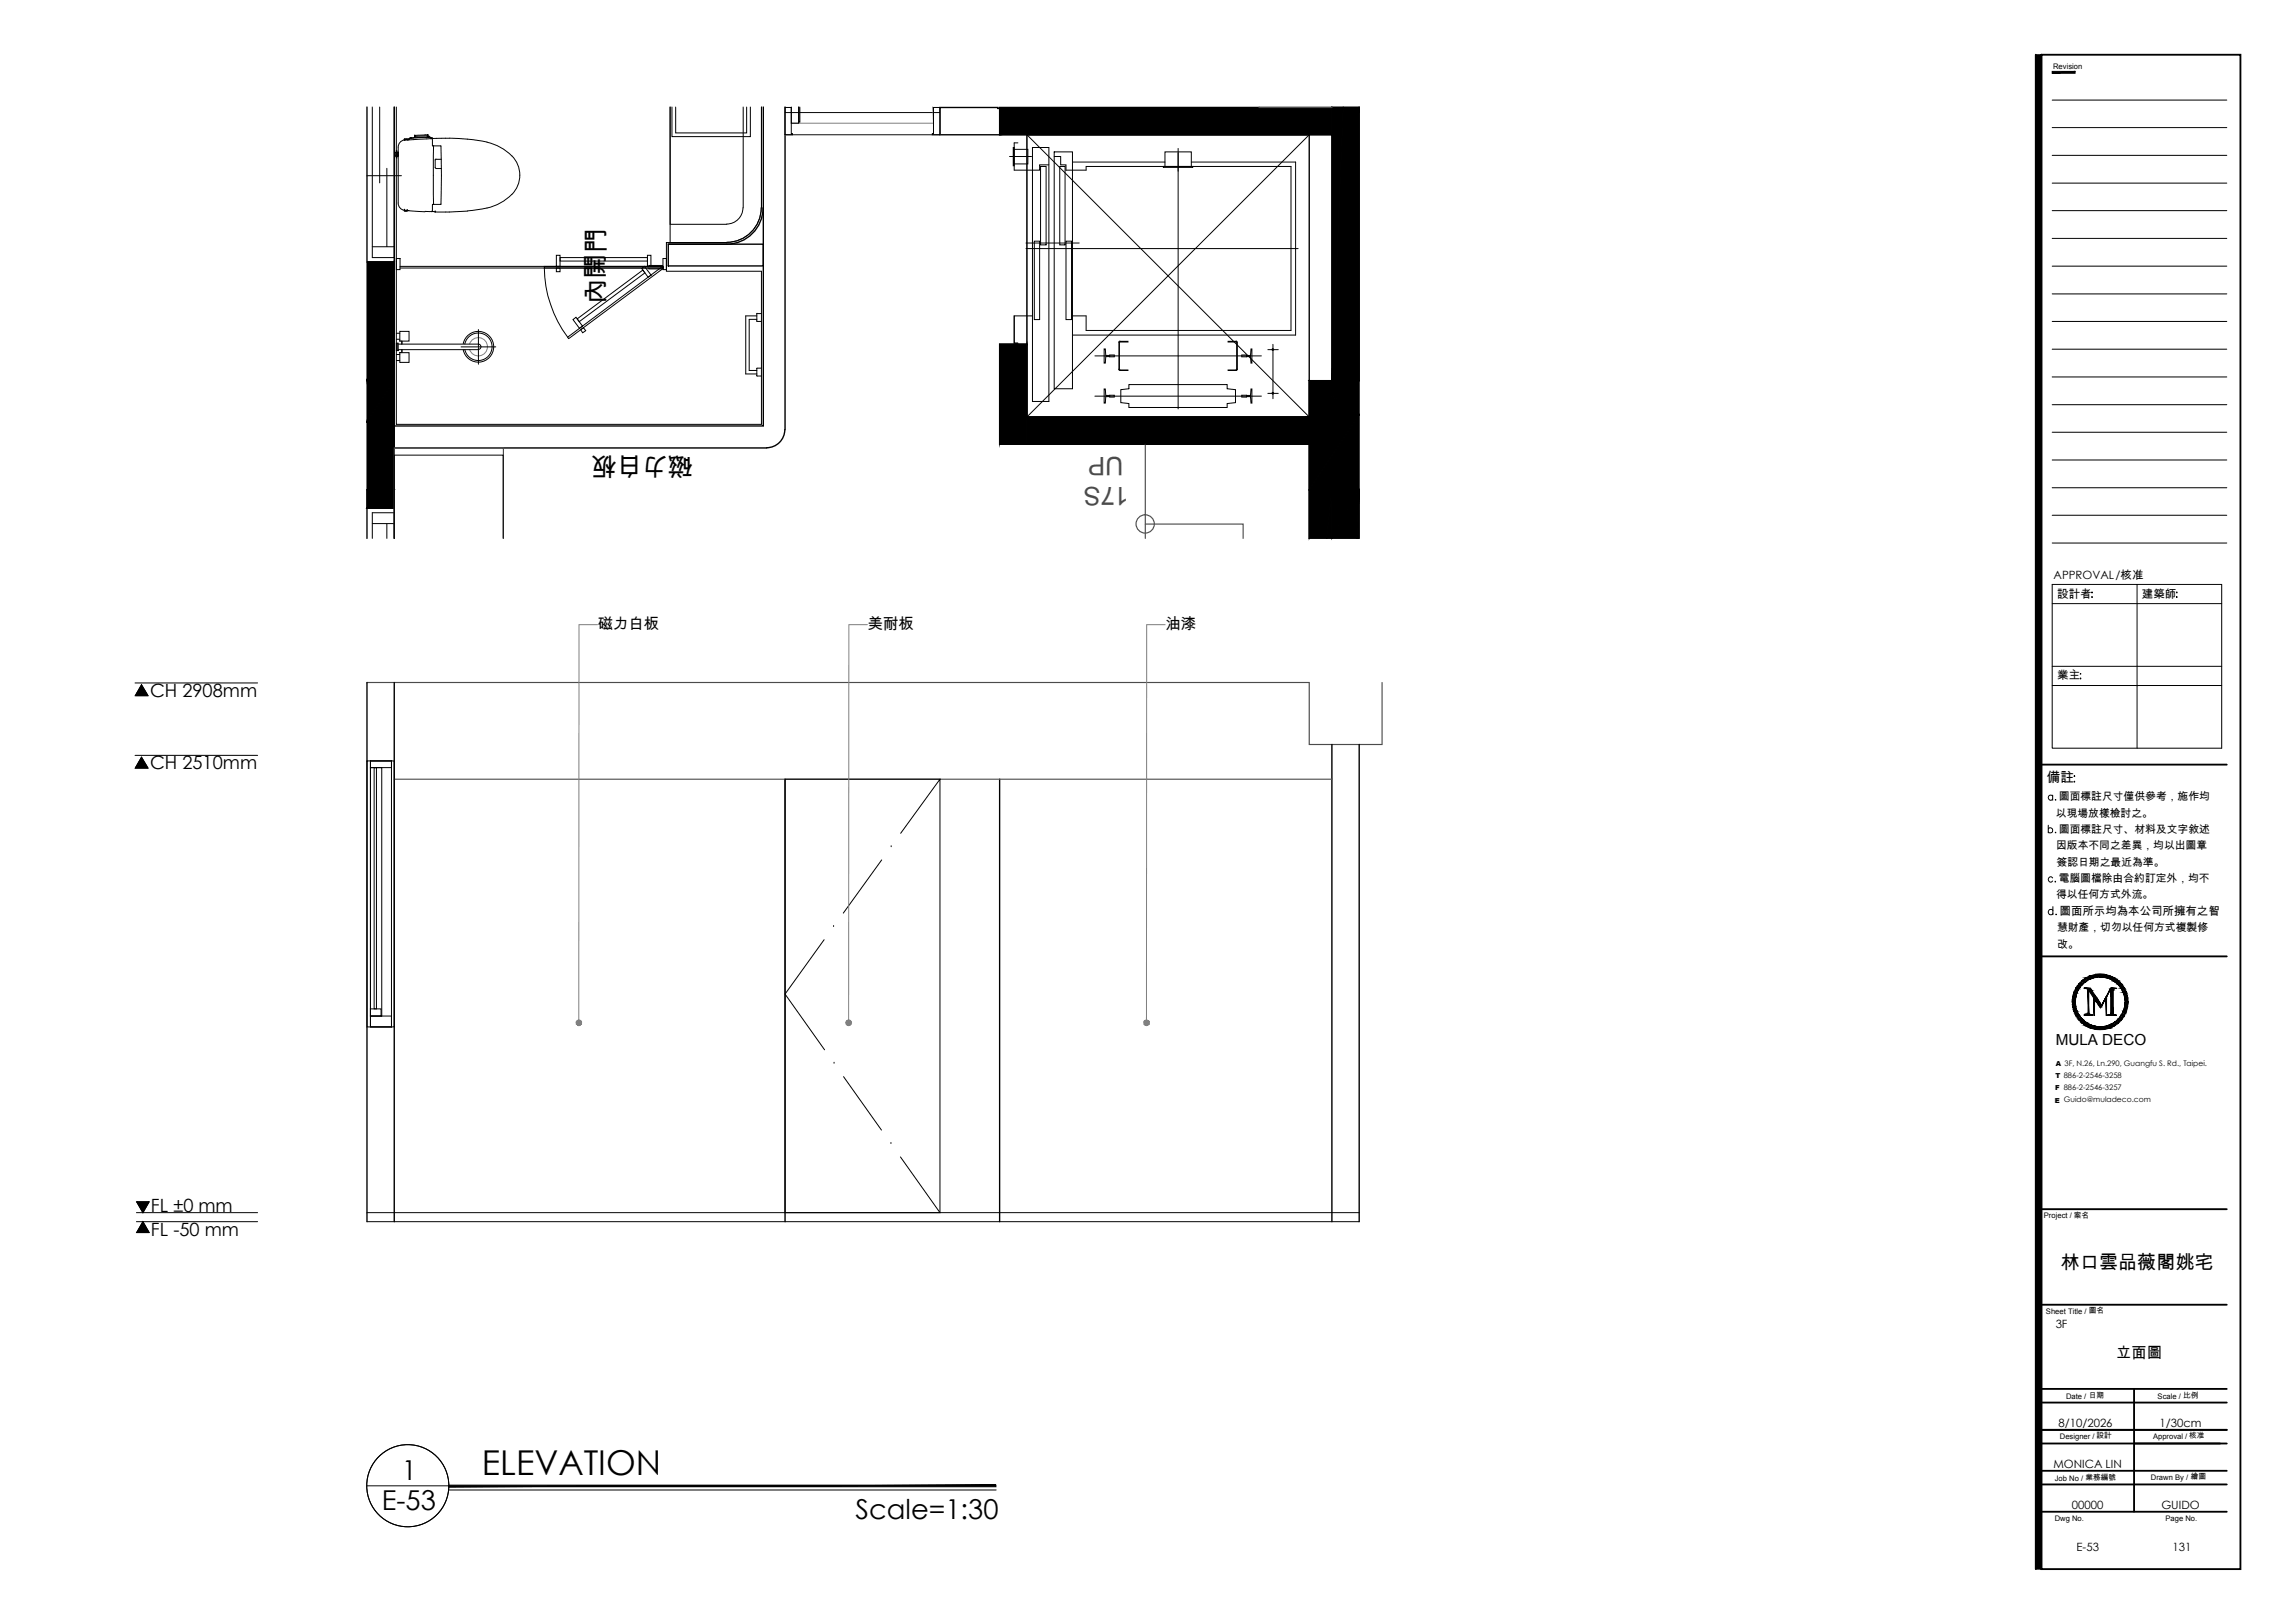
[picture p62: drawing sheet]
<svg xmlns="http://www.w3.org/2000/svg" width="420mm" height="297mm" viewBox="0 0 420 297" stroke-linecap="round" stroke-linejoin="round" font-family="sans-serif">
<defs><g id="words">
<text font-size="6.3" x="88.2" y="269.9">ELEVATION</text>
<g font-size="5">
<text x="73.6" y="270.9">1</text>
<text x="69.9" y="276.3">E-53</text>
<text x="156.6" y="278">Scale=1:30</text>
</g>
<g font-size="4.7">
<text x="110.7" y="55.7" transform="rotate(-90 110.7 55.7)">內開門</text>
<text x="126.9" y="83.6" transform="rotate(180 126.9 83.6)">磁力白板</text>
</g>
<g font-size="4.7" fill="#4c4c4c">
<text x="205.7" y="83.6" transform="rotate(180 205.7 83.6)">UP</text>
<text x="206.7" y="89.1" transform="rotate(180 206.7 89.1)">17S</text>
</g>
<text font-size="3.5" x="377.3" y="232.3">林口雲品薇閣姚宅</text>
<g font-size="3.3">
<text x="27.5" y="127.5">CH 2908mm</text>
<text x="27.5" y="140.8">CH 2510mm</text>
<text x="27.6" y="221.7">FL ±0 mm</text>
<text x="27.6" y="226.2">FL -50 mm</text>
</g>
<g font-size="2.8">
<text x="109.5" y="115">磁力白板</text>
<text x="158.9" y="115">美耐板</text>
<text x="213.4" y="115">油漆</text>
<text x="376.3" y="191.3">MULA DECO</text>
<text x="387.4" y="248.5">立面圖</text>
</g>
<text font-size="2.5" x="374.7" y="143.2">備註</text>
<g font-size="2.1">
<text x="376" y="106">APPROVAL/核准</text>
<text x="376.6" y="109.4">設計者</text>
<text x="392.1" y="109.4">建築師</text>
<text x="376.6" y="124.3">業主</text>
<text x="377.1" y="167.4">圖面所示均為本公司所擁有之智</text>
<text x="376.3" y="243.1">3F</text>
<text x="376.9" y="261.2">8/10/2026</text>
<text x="395.4" y="261.2">1/30cm</text>
<text x="375.9" y="268.7">MONICA LIN</text>
<text x="379.3" y="276.2">00000</text>
<text x="395.7" y="276.2">GUIDO</text>
<text x="380.2" y="283.8">E-53</text>
<text x="397.7" y="283.8">131</text>
</g>
<g font-size="2">
<text x="376.4" y="149.5">以現場放樣檢討之。</text>
<text x="376.9" y="146.5">圖面標註尺寸僅供參考，施作均</text>
<text x="376.4" y="155.4">因版本不同之差異，均以出圖章</text>
<text x="376.9" y="152.4">圖面標註尺寸、材料及文字敘述</text>
<text x="376.5" y="158.4">簽認日期之最近為準。</text>
<text x="376.9" y="161.4">電腦圖檔除由合約訂定外，均不</text>
<text x="376.4" y="164.4">得以任何方式外流。</text>
<text x="376.6" y="170.4">慧財產，切勿以任何方式複製修</text>
<text x="376.6" y="173.4">改。</text>
</g>
<g font-size="1.4">
<text x="375.9" y="12.6">Revision</text>
<text x="374.2" y="222.9">Project / 案名</text>
<text x="374.6" y="240.4">Sheet Title / 圖名</text>
<text x="378.2" y="256.1">Date / 日期</text>
<text x="395" y="256.1">Scale / 比例</text>
<text x="377.1" y="263.4">Designer / 設計</text>
<text x="394.2" y="263.4">Approval / 核准</text>
<text x="376.2" y="271">Job No / 業務編號</text>
<text x="393.8" y="270.8">Drawn By / 繪圖</text>
<text x="376.2" y="278.3">Dwg No.</text>
<text x="396.5" y="278.3">Page No.</text>
</g>
<g font-size="1.3">
<text x="376.3" y="197.3">T 886-2-2546-3258</text>
<text x="376.3" y="195.1">A 3F, N.26, Ln.290, Guangfu S. Rd., Taipei.</text>
<text x="376.2" y="201.8">E Guido@muladeco.com</text>
<text x="376.3" y="199.5">F 886-2-2546-3257</text>
</g>
</g></defs>
<!-- layer: I-ELEV4 -->
<path d="M67.2 223.6h181.6M67.2 221.9h181.6" fill="none" stroke="#000" stroke-width=".18"/>
<!-- layer: I-ELEV2 -->
<path d="M67.2 124.9h172.5v11.4h13.3v-11.4M72.2 142.6h171.6" fill="none" stroke="#4c4c4c" stroke-width=".21"/>
<!-- layer: I-ELEV1 -->
<path d="M67.2 124.9v98.7M72.2 124.9v98.7M243.8 136.3v87.3M248.8 136.3v87.3M143.7 142.6v81M183 142.6v81" fill="none" stroke="#000" stroke-width=".25"/>
<!-- layer: I-ELEV252 -->
<g fill="none" stroke="#000" stroke-width=".18">
<path d="M67.2 139.3h5v48.6h-5zM67.8 139.3h3.9v1.2h-3.9zM67.8 139.3h3.9v48.6h-3.9zM67.8 140.5h2.1v45.5h-2.1zM68.5 140.5h.4v44.1h-.4zM161.4 157.4l-7 9.7M163.2 155h.1M172.1 142.6v79.3h-28.4v-79.3h28.4l-7.2 9.9M150.9 172l-7.2 9.9 7.3 10.2M152.6 169.6h.1M67.8 186h3.9v1.9h-3.9zM67.8 184.6h2v1.4h-2z"/>
<path d="M152.7 194.6h.1M154.4 197l7 9.8M163.1 209.3h.1M164.8 211.7l7.3 10.2"/>
</g>
<!-- layer: I-ELEV-TEXT -->
<path d="M24.7 138.2h22.5M24.7 125h22.5M25.9 138.6l1.2 2h-2.3zM25.9 125.3l1.2 2h-2.3zM25 219.9h2.3l-1.1 2zM25 221.9h22.2M25 223.6h22.2M26.2 223.6l1.1 2h-2.3z" fill="none" stroke="#000" stroke-width=".18"/>
<path d="M25.9 138.6l1.2 2h-2.3zM25.9 125.3l1.2 2h-2.3zM25 219.9h2.3l-1.1 2zM26.2 223.6l1.1 2h-2.3z" fill="#000" stroke="#000" stroke-width=".18"/>
<!-- layer: I-DWGTITLE -->
<g fill="none" stroke="#000" stroke-width=".18">
<path d="M67.2 271.9h15M82.1 272.7h100.3"/>
<circle cx="74.7" cy="271.9" r="7.5"/>
</g>
<path d="M82.2 271.8v.3l100.1-.3zM82.2 272.1l100.1-.3v.3z" fill="#000" stroke="#000" stroke-width=".18"/>
<!-- layer: 0 -->
<g fill="#808080" stroke="#808080" stroke-width=".18">
<path d="M155.4 187.2v.5l-.3-.1zM154.9 187.4l.2 .2 .3-.4zM154.9 187.2h.5l-.5 .2z"/>
<path d="M154.9 186.9l.5 .3h-.5zM154.9 186.9l.5 .3-.3-.4zM155.1 186.8l.3-.1v.5z"/>
<path d="M155.4 186.7l.2 .1-.2 .4zM155.6 186.8l-.2 .4 .4-.3zM155.4 187.2l.4-.3 .1 .3z"/>
<path d="M155.4 187.2h.5l-.1 .2zM155.4 187.2l.2 .4 .2-.2zM155.4 187.2l.2 .4-.2 .1z"/>
<path d="M209.9 187.2v.5l-.3-.1zM209.5 187.4l.1 .2 .3-.4zM209.4 187.2h.5l-.4 .2z"/>
<path d="M209.5 186.9l.4 .3h-.5zM209.5 186.9l.4 .3-.3-.4zM209.6 186.8l.3-.1v.5z"/>
<path d="M209.9 186.7l.2 .1-.2 .4zM210.1 186.8l-.2 .4 .5-.3zM209.9 187.2l.5-.3v.3z"/>
<path d="M209.9 187.2h.5v.2zM209.9 187.2l.2 .4 .3-.2zM209.9 187.2l.2 .4-.2 .1z"/>
<path d="M106 187.2v.5l-.3-.1zM105.5 187.4l.2 .2 .3-.4zM105.5 187.2h.5l-.5 .2z"/>
<path d="M105.5 186.9l.5 .3h-.5zM105.5 186.9l.5 .3-.3-.4zM105.7 186.8l.3-.1v.5z"/>
<path d="M106 186.7l.2 .1-.2 .4zM106.2 186.8l-.2 .4 .4-.3zM106 187.2l.4-.3 .1 .3z"/>
<path d="M106 187.2h.5l-.1 .2zM106 187.2l.2 .4 .2-.2zM106 187.2l.2 .4-.2 .1z"/>
</g>
<path d="M109.4 114.3h-3.4v72.9M158.8 114.3h-3.4v72.9M213.3 114.3h-3.4v72.9" fill="none" stroke="#808080" stroke-width=".18"/>
<!-- layer: I-ELEV-DIM -->
<g fill="#000" stroke="#000" stroke-width=".18">
<path d="M67.2 69.7h5l-5 7.5zM248.8 75.9v13.7h-9.1z"/>
<path d="M239.7 69.7h9.1v6.2zM239.7 69.7v19.9l9.1-13.7z"/>
<path d="M67.2 77.2l5 12.4h-5zM72.2 69.7l-5 7.5 5 12.4z"/>
</g>
<g fill="#000" stroke="#000" stroke-width=".18">
<path d="M243.8 19.6h2.1l-2.1 50.1zM243.8 89.6v8.9h-.9zM248.8 89.6v8.9h-.4z"/>
<path d="M183 19.7v5l60.8-5zM183 24.7l60.8-5v5z"/>
<path d="M72.2 48l-5 21.7h5zM67.2 48h5l-5 21.7z"/>
<path d="M183 63v18.3l5-18.3zM188 63v18.3h-5z"/>
<path d="M188 76.3v5l51.7-5zM188 81.3l51.7-5v5z"/>
<path d="M248.8 19.6v50.1h-5zM245.9 19.6l-2.1 50.1 5-50.1z"/>
<path d="M67.2 89.6v3.4l5-3.4zM67.2 93l5-3.4v3.4z"/>
<path d="M243.8 89.6l-.9 8.9h-3.2zM239.7 89.6v8.9l4.1-8.9z"/>
<path d="M248.8 89.6l-.4 8.9h-4.6zM243.8 89.6v8.9l5-8.9z"/>
</g>
<path d="M248.8 89.6v8.9" fill="none" stroke="#000" stroke-width=".18"/>
<path d="M67.2 69.7h5v19.9h-5M248.8 69.7h-9.1v19.9h9.1" fill="none" stroke="#000" stroke-width=".25"/>
<!-- layer: I-WALL -->
<g fill="none" stroke="#000" stroke-width=".25">
<path d="M67.2 19.6v28.4M72.2 19.6v28.4h-5h5v21.7h-5M139.7 19.6v58.4h-67.5M143.7 19.6v59M183 19.8h-.3v-.1h-10.6v5h10.9M243.8 19.6l-60.8 .1v5h60.8v45h5v-50.1M139.7 38a6.7 6.7 0 0 1-6.7 6.7h-10.7M122.3 44.7h17.4v4h-17.4zM143.7 78.6a3.3 3.3 0 0 1-3.3 3.3M183 63h5v13.3h51.7v5h-56.7zM67.2 89.6h5v3.4h-5zM67.2 98.5v-5.5h5v5.5"/>
<path d="M72.2 82h68.2M248.8 89.6h-9.1v8.9"/>
</g>
<!-- layer: I-WINDOW -->
<path d="M68.2 19.6v27.5h4v-27.5M69.5 19.6v13.9M67.2 32.2h6.3M70.8 30.8v14.4M68.2 45.2h4M68.2 98.5v-4.7h4v4.7M68.2 95.8h4M70.8 95.8v2.7" fill="none" stroke="#000" stroke-width=".18"/>
<path d="M188 24.7h51.7v51.6h-51.7zM188 24.7l51.7 51.6M239.7 24.7l-51.7 51.6" fill="none" stroke="#000" stroke-width=".18"/>
<!-- layer: I-FL-STAIR -->
<g fill="none" stroke="#4c4c4c" stroke-width=".21">
<path d="M209.7 95.9h17.9v2.6M209.7 81.3v17.2"/>
<circle cx="209.7" cy="95.9" r="1.67"/>
</g>
<path d="M209.7 81.3h30v17.2" fill="none" stroke="#000" stroke-width=".18"/>
<!-- layer: I-EQUIP -->
<g fill="none" stroke="#000" stroke-width=".18">
<path d="M184.8 28.6h4M185.5 27h.2v3.3h-.2zM185.7 27.3h2.5v2.7h-2.5M186.4 26.1h-.7v5h4.6v-.9h1.7M188 24.7h51.7v51.6h-51.7zM189 27h3v46.5h-3zM190.5 30.5h1v14.3h-1zM193 28.6h1.2v1.6h1v.9h3.6v-.6h37.5v30h-37.5v-2.7h-2.5M193 27.8h3.3v43.3h-3.3zM194 30.5h1v14.3h-1zM196.3 29.7h17M213 30.5h5.4v.1h-5.4z"/>
<path d="M213.3 30.5v-2.7h4.8v2.7M215.7 27.2v47.6M218.1 29.7h19.1v31.6h-40.9M185.7 57.8v5h.7h-.7v-5h3.3M187.8 45.5h49.9M187.8 44.5h9.8M189.4 44.1h.9v14.4h-.9zM195.2 44.1h1v14.4h-1zM200.4 72.5h30.5M200.4 65.1h30.5M202.1 71.2h.3v1.2l1.6-.1v.4l-1.6-.1v1.2h-.3zM202.1 63.9h.3v1.2l1.6-.1v.3h-1.6v1.1h-.3z"/>
<path d="M204.8 67.6l.3 .2h1.4l-1.4-.1M204.9 62.7v4.9M204.9 67.6l.1 .1M205 62.4l-.2 .3M205 62.6l-.1 .1M205.1 62.5h1.4v.1h-1.4M205.2 71.3l1.5-.2v-.7h18v.7l1.5 .2v2.4l-1.5 .2v.7h-18v-.7l-1.5-.2zM226.3 62.4l.2 .3M226.3 62.6l.1 .1M226.3 62.5h-1.5v.1h1.5M226.3 67.7h-1.5l1.5 .1M226.4 62.7v4.9"/>
<path d="M226.4 67.6l-.1 .1M226.5 62.7v4.9M226.5 67.6l-.2 .2M227.3 65l1.6 .1 .1-1.2h.2v2.5h-.2l-.1-1.1h-1.6zM227.3 72.3l1.6 .1 .1-1.2h.2v2.6h-.2l-.1-1.2-1.6 .1zM232.1 64h1.9M232.1 72h1.9M233 63v10"/>
<circle cx="233" cy="64" r=".15"/>
<circle cx="233" cy="72" r=".15"/>
</g>
<!-- layer: I-GLAZE -->
<path d="M72.2 48h.1M72.2 47.8h.1M72.6 47.3h.6v2h-.6zM73.2 49.1h48.2M73.2 48.8h48.2M121.4 47.3h.6v2h-.6z" fill="none" stroke="#000" stroke-width=".18"/>
<!-- layer: I-P-FIXT -->
<g fill="none" stroke="#000" stroke-width=".18">
<path d="M123 19.6v5.4h14.4v-5.4M123.7 19.6v4.7h13v-4.7M72.3 27.9h.1M72.3 27.9h.3M72.3 27.9v.7M72.6 27.9h-.3v.6l.3 .1-.3-.1M72.6 27.5v1.4zM72.6 27.9h.3M72.6 27.9h.2l-.1 .7M72.7 28.6h.2M72.7 27.9v.7M72.9 28.6h.1"/>
<path d="M72.9 27.8v.8v-.7M72.9 27.8v.1M72.9 27.8h.1M72.9 27v10.2a1.33 1.33 0 0 0 1.1 1.3M74 38.5h.1M74 38.6h.6M74 25.5h.6M74 25.6h.1M74 25.6a1.33 1.33 0 0 0-1.1 1.3M74 25.6h.4M74 38.5h.2M74 38.5v.1h.5"/>
<path d="M74.1 38.4l.1 .1M74.2 25.6h-.1M74.2 38.5h.3M74.5 38.5h.1M74.5 25.6h-.3M74.5 25.5v.1M74.5 38.6l3.3 .2M74.5 25.6h.1M74.5 38.6h.1M74.5 25.5h-.5v.1M74.6 25.6h.2M74.6 38.5h.1"/>
<path d="M74.7 38.5h.2M74.7 25.5v.1M74.8 25.6h-.1M74.8 25.6h.1M74.8 25.5v.1M74.8 25.5h.1M74.9 25.5h-.1M74.9 25.4l-.1 .1M75 25.3l-.5 .3M75.1 25.2l.1 .1M75.2 25.2l-.2 .1M75.2 25.3l-.2 .1"/>
<path d="M75.3 25.3h-.1M75.3 25.3h.1M75.3 25.2v.1M75.5 25.3h-.1M75.7 25.3h-.2M75.9 25.2l-.6 .1M75.9 25.2h.1M75.9 25h.1M75.9 24.9h.1M75.9 25v.2M76 25.2h-.1M76 24.9h.1"/>
<path d="M76.4 24.8l-.5 .1M77.8 38.7h1.7M77.8 24.7h.5M77.8 24.7l-1.3 .1M77.8 25.1l-1.8 .1M78.1 25.1l-2.4 .2M78.1 25.4l-3.3 .2M78.3 24.8h.1M78.3 24.8l-2.4 .2M78.3 24.8v.2M78.3 25.1h-.4M78.3 25.1h.1"/>
<path d="M78.4 25h.1M78.4 25.1h.1M78.4 25.1h-.1M78.5 25.1h-.2M78.5 25.1h-.1M78.5 25.1h.1M78.5 25.1l.6 .2M78.5 25l.5 .2M78.9 25.4h-.8M79 25.2l.2 .1M79 25.4h-.2M79.1 25.4h-.1"/>
<path d="M79.1 25.3h-.1M79.1 25.3h.1M79.1 25.4v.1M79.1 38.6l-.1 .2M79.2 25.5v1.2h1.5M79.3 37.3l.1 .1M79.4 26.8v10.6M79.4 26.7l-.1 .1M79.5 38.8h.1M79.7 38.8h.1M79.7 29.3v1.4l.1 .1M79.8 29.1l-.1 .2"/>
<path d="M79.8 29.2h1M79.8 30.8h1M80.7 26.7a96.8 96.8 0 0 1 0 10.7M80.7 37.4h-1.5v1.2M82.2 25.3h-3M82.3 25.3l3.3 .2M85.6 38.6l-3.3 .2h-2.7M85.6 25.5l3.6 .5M89.2 26a8.4 8.4 0 0 1 5.5 3.9 5 5 0 0 1-1 5.7M93.7 35.6a11.2 11.2 0 0 1-7.5 2.9l-.6 .1M99.7 48.8h21.7v.3h-21.7zM99.7 49.1a21.9 21.9 0 0 0 4.2 12.6"/>
<path d="M101.9 49.1h.6v.6h-.6zM101.9 46.7h.6v2.1h-.6zM102.5 47.1h16v.7h-16zM104.9 58.5l.6-.4 1.1 1.6-.5 .4zM105.7 58.4l12-9 .4 .5-12.1 9zM117.5 49.1l.5-.3 1.2 1.6-.5 .3zM118.5 46.7h.7v2.1h-.7zM118.8 48.8v-.2h2.4l.2 .1v.4l-.2 .1h-2.4v-.1M72.6 62.8h.3v1.4h-.3zM72.6 61h.6M72.6 62.1h.6M72.6 66h.6"/>
<path d="M72.6 64.9h.6M72.7 62.8v1.4M72.9 63h14.7M72.9 64h14.7M73.2 60.6h1.7v1.8h-1.7zM73.2 64.5h1.7v1.8h-1.7zM73.6 62.4v.6M73.6 64v.5M84.4 63.5h3M84.8 62.9a2.82 2.82 0 0 1 4.3-1.8 2.82 2.82 0 0 1 0 4.7 2.82 2.82 0 0 1-4.3-1.8M85.1 63a2.52 2.52 0 0 1 3.9-1.6 2.52 2.52 0 0 1 0 4.2 2.52 2.52 0 0 1-3.9-1.6M87.5 63.5h.2"/>
<path d="M87.6 63a.49 .49 0 0 1 .5 .5 .49 .49 0 0 1-.5 .5M87.6 60.3v3M87.6 63.4v.2M87.6 63.7v3M87.8 63.5h3M103.9 61.7l17.4-12.9 .2 .3-17.4 12.9zM106.3 60.4l.5-.4 .4 .5-.5 .4z"/>
</g>
<!-- layer: ref -->
<path d="M86 63a1.67 1.67 0 0 1 2.5-.9 1.67 1.67 0 0 1 0 2.7 1.67 1.67 0 0 1-2.5-.8" fill="none" stroke="#808080" stroke-width=".18"/>
<!-- layer: I-FURN-MLWK-H -->
<path d="M230.5 19.6h13.3M72.2 98.5v-16.5h20v16.5" fill="none" stroke="#4c4c4c" stroke-width=".21"/>
<!-- layer: I-FURN-MLWK-L -->
<path d="M72.2 98.5v-15.2h19.9v15.2" fill="none" stroke="#000" stroke-width=".18"/>
<path d="M136.1 19.6v18.4M139.4 19.6v18.4M136 38a2.98 2.98 0 0 1-3 3M139.4 38a6.3 6.3 0 0 1-6.4 6.4M133.1 41h-10.4v-21.4v24.8h10.4" fill="none" stroke="#000" stroke-width=".18"/>
<!-- layer: FF-FIXT -->
<path d="M138.5 58.7l.1 .1h.8M138.6 57.8h-2.1v10.6h2.1M138.6 58.4h-1.4v9.4h1.4M138.6 57.5v1.2M138.6 57.3l-.1 .2M138.6 57.4h.8M138.5 68.7l.1 .1h.8M138.6 67.5v1.2M139.4 67.4h-.8l-.1 .1" fill="none" stroke="#000" stroke-width=".18"/>
<!-- layer: I-WALL-FNS -->
<path d="M72.6 19.6v58.1h66.8v-28.1h-17.4v-5.2h11.1M139.4 19.6v18.4M139.4 38a6.3 6.3 0 0 1-6.4 6.4" fill="none" stroke="#000" stroke-width=".18"/>
<!-- layer: I-DOOR -->
<path d="M143.7 20.6h28.4" fill="none" stroke="#fff" stroke-width=".18"/>
<path d="M143.7 20.6v4.1h28.4zM143.7 20.6h28.4v4.1z" fill="#fff" stroke="#fff" stroke-width=".18"/>
<path d="M143.7 19.7h1.2v4.8h.2v.2h-1.4zM144.9 19.6v2.9h1.3v-2.9v2.7h.2v-2.7M170.9 19.7h1.2v5h-1.4v-.2h.2zM143.7 20.6h28.4v4.1h-28.4z" fill="none" stroke="#000" stroke-width=".18"/>
<!-- layer: WALL -->
<path d="M144.9 22.5h26" fill="none" stroke="#808080" stroke-width=".18"/>
<!-- layer: DOOR -->
<path d="M170.7 19.6l.2 2.9" fill="none" stroke="#808080" stroke-width=".18"/>
<!-- layer: 0 -->
<g fill="#000" stroke="#000" stroke-width=".18">
<path d="M383.6 178.3h1.8zM382.9 188.2h3.2l-.7 .2zM384.4 184.3h.3l-.1 .2z"/>
<path d="M372.7 10v277.2l1-277.2zM373.7 10v277.2h-1z"/>
<path d="M375.7 13.4h4.2v-.3zM375.7 13.1h4.2l-4.2 .3z"/>
<path d="M381.2 179.5l-.3 .6 .7-.6zM381.2 179.5l-.3 .6h-.3z"/>
<path d="M381.2 179.4h.4zM381.2 179.4l.4 .1z"/>
<path d="M381.6 179.7l-.4 .5 .6-.5zM381 180.2l.6-.5-.4 .5z"/>
<path d="M381.7 179.6h.2zM381.7 179.6l.1 .1h-.2z"/>
<path d="M381.8 179l-.2 .4 .7-.4zM381.2 179.4l.6-.4-.2 .4z"/>
<path d="M382.3 179.3l-.4 .3 .5-.3zM381.7 179.6l.6-.3-.4 .3z"/>
<path d="M381.9 178.9h.6zM381.8 179h.5z"/>
<path d="M382.4 179.2h.3zM382.3 179.3h.1z"/>
<path d="M382.4 178.7l.1 .2 .7-.2zM381.9 178.9l.5-.2 .1 .2z"/>
<path d="M382.7 179.2l.5-.2h-.3zM382.4 179.2l.5-.2-.2 .2z"/>
<path d="M383.2 178.9h.6zM382.9 179h.3z"/>
<path d="M382.7 178.5l.5 .2 .7-.2zM382.4 178.7l.3-.2 .5 .2z"/>
<path d="M382.9 178.5h1.1zM382.7 178.5h1.2z"/>
<path d="M383.5 178.8h.5zM383.2 178.9h.6z"/>
<path d="M384 178.7l1.5 .1zM383.5 178.8l.5-.1 1.5 .1z"/>
<path d="M383.6 178.3l2.5 .2-.7-.2zM382.9 178.5l.7-.2 2.5 .2z"/>
<path d="M384.9 178.8l.9 .1zM384.9 178.8l.9 .1z"/>
<path d="M385.2 178.9l.8 .1zM385.2 178.9l.8 .1z"/>
<path d="M385.7 179l.9 .2zM385.7 179l.9 .2z"/>
<path d="M384.9 178.5h1.3zM384.9 178.5h1.3z"/>
<path d="M385.1 178.5l1.4 .2-.3-.2zM385.1 178.5l1.4 .2z"/>
<path d="M385.8 178.7l1.3 .2-.6-.2zM385.8 178.7l1.3 .2h-.7z"/>
<path d="M386.3 179.2l.4 .1zM386.3 179.2l.4 .1z"/>
<path d="M386.5 179.3l.8 .3zM386.5 179.3l.8 .3z"/>
<path d="M386.4 178.9l.8 .1zM386.4 178.9l.8 .1z"/>
<path d="M386.6 179l1.2 .4-.6-.4zM386.6 179l1.2 .4h-.4z"/>
<path d="M387.1 179.6l.3 .1zM387.1 179.6l.3 .1z"/>
<path d="M387.2 179.7l.7 .5-.5-.5zM387.2 179.7l.7 .5h-.1z"/>
<path d="M387.4 179.4l.4 .1zM387.4 179.4l.4 .1z"/>
<path d="M387.4 179.5l1 .6-.6-.6zM387.4 179.5l1 .6h-.3z"/>
<path d="M379.5 182.5h.2zM379.5 182.5h.2z"/>
<path d="M379.5 184.3h.2zM379.5 184.3h.2z"/>
<path d="M379.4 183.4l.3 .9-.1-.9zM379.4 183.4l.3 .9h-.2z"/>
<path d="M379.7 185.1h.3zM379.7 185.1h.3z"/>
<path d="M379.5 182.5l.1 .9 .1-.9zM379.5 182.5l.1 .9h-.2z"/>
<path d="M379.5 184.3l.5 .8-.3-.8zM379.5 184.3l.5 .8h-.3z"/>
<path d="M379.9 182.5h.1zM379.9 182.5h.1z"/>
<path d="M379.9 184.2h.1zM379.9 184.2h.1z"/>
<path d="M379.8 183.4l.2 .8-.1-.8zM379.8 183.4l.2 .8h-.1z"/>
<path d="M379.7 181.6h.3zM379.7 181.6h.3z"/>
<path d="M379.7 181.6v.9l.3-.9zM379.7 181.6v.9h-.2z"/>
<path d="M379.7 185.1l.7 .8-.4-.8zM379.7 185.1l.7 .8h-.3z"/>
<path d="M379.9 182.5v.9l.1-.9zM379.9 182.5v.9h-.1z"/>
<path d="M379.9 184.2l.3 .8-.2-.8zM379.9 184.2l.3 .8h-.1z"/>
<path d="M380.1 180.8h.3zM380.1 180.8h.3z"/>
<path d="M380.1 185.9h.3zM380.1 185.9h.3z"/>
<path d="M380.1 181.7l-.1 .8 .2-.8zM380.1 181.7l-.1 .8h-.1z"/>
<path d="M380.1 185l.1 .1zM380.1 185l.1 .1z"/>
<path d="M380.2 185.1l.4 .6zM380.2 185.1l.4 .6h-.1z"/>
<path d="M380.1 180.8l-.1 .8 .4-.8zM380.1 180.8l-.1 .8h-.3z"/>
<path d="M380.1 185.9l.8 .7-.5-.7zM380.1 185.9l.8 .7h-.3z"/>
<path d="M380.6 186.6h.3zM380.6 186.6h.3z"/>
<path d="M380.5 181l-.3 .7 .4-.7zM380.5 181l-.3 .7z"/>
<path d="M380.5 185.7l.2 .1zM380.5 185.7l.2 .1z"/>
<path d="M380.5 180.9h.2zM380.5 180.9l.1 .1z"/>
<path d="M380.5 185.8l.6 .6zM380.5 185.8l.6 .6z"/>
<path d="M380.6 180.1h.3zM380.6 180.1h.3z"/>
<path d="M380.6 180.1l-.2 .7 .5-.7zM380.6 180.1l-.2 .7h-.3z"/>
<path d="M380.6 186.6l1 .6-.7-.6zM380.6 186.6l1 .6h-.4z"/>
<path d="M381 180.3l-.3 .6 .4-.6zM381 180.3l-.3 .6h-.2z"/>
<path d="M381 186.4l.2 .1zM381 186.4l.2 .1z"/>
<path d="M381 180.2h.2zM381 180.2l.1 .1z"/>
<path d="M381 186.5l.8 .5-.6-.5zM381 186.5l.8 .5h-.2z"/>
<path d="M381.2 187.2l.4 .1zM381.2 187.2l.4 .1z"/>
<path d="M381.2 187.3l1.1 .4-.7-.4zM381.2 187.3l1.1 .4h-.5z"/>
<path d="M381.6 187l.3 .1zM381.6 187l.3 .1z"/>
<path d="M381.7 187.1l.7 .3zM381.7 187.1l.7 .3z"/>
<path d="M381.8 187.7l.7 .1zM381.8 187.7l.7 .1z"/>
<path d="M382.3 181.3l.1 4.1v-4.1zM382.3 181.3l.1 4.1h-.1z"/>
<path d="M382.3 185.4l.1 .1zM382.3 185.4l.1 .1z"/>
<path d="M382.3 185.5l.1 .1zM382.3 185.5l.1 .1z"/>
<path d="M382.3 185.6h.1zM382.2 185.6h.2z"/>
<path d="M382.2 185.6l.3 .1zM382.2 185.6l.3 .1z"/>
<path d="M382.3 187.4l.4 .1zM382.3 187.4l.4 .1z"/>
<path d="M382.2 185.7h.3zM382.2 185.7h.3z"/>
<path d="M382.2 185.7h.4zM382.2 185.7h.4z"/>
<path d="M381.9 187.8l1.3 .2-.7-.2zM381.9 187.8l1.3 .2h-.8z"/>
<path d="M382.1 185.7h.5zM382.1 185.7h.5z"/>
<path d="M382.1 185.7h.6zM382.1 185.7h.6z"/>
<path d="M382.1 185.7h.6zM382 185.7h.7z"/>
<path d="M381.6 180.8l1.1 .1zM381.6 180.8l1.1 .1z"/>
<path d="M382.4 187.5l.8 .2zM382.4 187.5l.8 .2z"/>
<path d="M382 180.9l.9 .3-.2-.3zM382 180.9l.9 .3h-.6z"/>
<path d="M382.9 188.2l.7 .2h1.8zM383.6 188.4h1.8z"/>
<path d="M382.3 181.2l.6 .1zM382.3 181.2l.6 .1z"/>
<path d="M382.4 181.3l1.5 1.4-1-1.4zM382.4 181.3l1.5 1.4h-.6z"/>
<path d="M381.6 185.7l1.6 .1zM381.6 185.7l1.6 .1z"/>
<path d="M382.4 188l1.5 .2zM382.4 188l1.5 .2h-1.2z"/>
<path d="M382.9 187.7l.9 .2zM382.9 187.7l.9 .2z"/>
<path d="M383.3 182.8l.2 .6v-.6zM383.3 182.8l.2 .6h-.2z"/>
<path d="M383.3 183.4l.2 2.4v-2.4zM383.3 183.4l.2 2.4h-.2z"/>
<path d="M383.2 187.9h.8zM383.2 187.9h.8z"/>
<path d="M382.7 188.2h1.3zM382.7 188.2h1.3z"/>
<path d="M383.3 182.7l.7 .1-.1-.1zM383.3 182.7l.7 .1h-.7z"/>
<path d="M383.5 182.8l.8 .6-.3-.6zM383.5 182.8l.8 .6h-.5z"/>
<path d="M383.8 183.4l.9 .6-.4-.6zM383.8 183.4l.9 .6h-.5z"/>
<path d="M384.2 184l.5 .3 .2-.3zM384.2 184l.5 .3h-.3z"/>
<path d="M383.5 187.9l1.4 .1 .6-.1zM383.5 187.9l1.4 .1z"/>
<path d="M385.5 182.6l-.6 1.4zM385.5 182.6l-.6 1.4h-.2z"/>
<path d="M385.6 182.4l.1 .2zM385.6 182.4l.1 .2h-.2z"/>
<path d="M385.6 182.6l.1 3.2zM385.6 182.6l.1 3.2z"/>
<path d="M385.2 187.9h.6zM384.9 187.9h.6z"/>
<path d="M385.7 187.7l.1 .2 .2-.2zM385.2 187.9l.5-.2 .1 .2z"/>
<path d="M385.1 188.2h1.1zM384.9 188.2h1.2z"/>
<path d="M386.3 181l-.6 1.4zM386.3 181l-.7 1.4z"/>
<path d="M385.8 188l.4 .2 .3-.2zM385.1 188.2l.7-.2 .4 .2z"/>
<path d="M386 187.7l.6-.2h-.3zM385.7 187.7l.6-.2-.3 .2z"/>
<path d="M386.5 187.4h.2zM386.3 187.5h.3z"/>
<path d="M386.4 181.2l.5 4.2v-4.2zM386.4 181.2l.5 4.2h-.5z"/>
<path d="M386.4 185.4l.5 .1zM386.4 185.4l.5 .1z"/>
<path d="M386.4 185.5l.5 .1zM386.4 185.5l.5 .1z"/>
<path d="M386.4 185.6h.5zM386.4 185.6h.5z"/>
<path d="M386.4 185.6l.6 .1zM386.4 185.6l.6 .1z"/>
<path d="M386.4 185.7h.6zM386.4 185.7h.6z"/>
<path d="M386.3 185.7h.7zM386.3 185.7h.7z"/>
<path d="M386.3 185.7h.8zM386.3 185.7h.8z"/>
<path d="M386.4 181l.5 .2 .2-.2zM386.4 181l.5 .2h-.5z"/>
<path d="M386.4 187.8l.1 .2 .6-.2zM385.8 188l.6-.2 .1 .2z"/>
<path d="M386.4 180.9h.7zM386.4 180.9l.7 .1h-.8z"/>
<path d="M386.2 185.7h.9zM386.2 185.7h.9z"/>
<path d="M386.2 185.7h1zM386.1 185.7h1.1z"/>
<path d="M386.6 187.7h.6zM386.4 187.8h.7z"/>
<path d="M386.7 187.4l.6-.3h-.2zM386.5 187.4l.6-.3-.4 .3z"/>
<path d="M387.2 187h.2zM387.1 187.1h.2z"/>
<path d="M386.4 180.8l1 .1zM386.4 180.8l1 .1h-1z"/>
<path d="M385.9 185.7l1.5 .1zM385.9 185.7l1.5 .1z"/>
<path d="M387.4 187.3l-.2 .4 .6-.4zM386.6 187.7l.8-.4-.2 .4z"/>
<path d="M387.4 187.2h.4zM387.4 187.2l.4 .1z"/>
<path d="M387.8 180.2l.2 .1zM387.8 180.2l.2 .1z"/>
<path d="M387.8 186.5l-.4 .5 .5-.5zM387.2 187l.6-.5-.4 .5z"/>
<path d="M387.9 180.3l.6 .6-.5-.6zM387.9 180.3l.6 .6h-.2z"/>
<path d="M387.9 186.4h.1zM387.9 186.4v.1h-.1z"/>
<path d="M388.1 186.6h.3zM388.1 186.6h.3z"/>
<path d="M388.1 180.1h.3zM388.1 180.1h.3z"/>
<path d="M388.1 180.1l.8 .7-.5-.7zM388.1 180.1l.8 .7h-.3z"/>
<path d="M388.1 186.6l-.3 .6 .6-.6zM387.4 187.2l.7-.6-.3 .6z"/>
<path d="M388.3 180.9l.2 .1zM388.3 180.9l.2 .1z"/>
<path d="M388.3 185.8l-.3 .6 .5-.6zM388.3 185.8l-.3 .6h-.1z"/>
<path d="M388.4 181l.4 .7-.3-.7zM388.4 181l.4 .7h-.1z"/>
<path d="M388.4 185.7h.1zM388.4 185.7l.1 .1z"/>
<path d="M388.6 180.8h.3zM388.6 180.8h.3z"/>
<path d="M388.6 185.9h.3zM388.6 185.9h.3z"/>
<path d="M388.7 181.7h.2zM388.7 181.7h.2z"/>
<path d="M388.7 185.1l-.2 .6 .3-.6zM388.7 185.1l-.2 .6h-.1z"/>
<path d="M388.7 181.7l.4 .8-.2-.8zM388.7 181.7l.4 .8h-.1z"/>
<path d="M388.7 185h.2zM388.7 185l.1 .1z"/>
<path d="M388.6 180.8l.7 .8-.4-.8zM388.6 180.8l.7 .8h-.3z"/>
<path d="M388.6 185.9l-.2 .7 .5-.7zM388.6 185.9l-.2 .7h-.3z"/>
<path d="M389 182.5h.1zM389 182.5h.1z"/>
<path d="M389 184.2h.1zM389 184.2h.1z"/>
<path d="M389 185.1h.3zM389 185.1h.3z"/>
<path d="M389 182.5l.2 .9-.1-.9zM389 182.5l.2 .9h-.2z"/>
<path d="M389 184.2l-.1 .8 .2-.8zM389 184.2l-.1 .8h-.2z"/>
<path d="M389 183.4l.1 .8 .1-.8zM389 183.4l.1 .8h-.1z"/>
<path d="M389.3 182.5h.2zM389.3 182.5h.2z"/>
<path d="M389.3 184.3h.2zM389.3 184.3h.2z"/>
<path d="M389 181.6h.3zM389 181.6h.3z"/>
<path d="M389 181.6l.5 .9-.2-.9zM389 181.6l.5 .9h-.2z"/>
<path d="M389 185.1l-.1 .8 .4-.8zM389 185.1l-.1 .8h-.3z"/>
<path d="M389.3 182.5l.3 .9-.1-.9zM389.3 182.5l.3 .9h-.3z"/>
<path d="M389.3 184.3v.8l.2-.8zM389.3 184.3v.8h-.3z"/>
<path d="M389.3 183.4l.2 .9 .1-.9zM389.3 183.4l.2 .9h-.2z"/>
</g>
<g fill="none" stroke="#000" stroke-width=".34">
<path d="M372.7 10v277.2M373.7 10h36.5v277.2h-36.5zM373.7 10v277.2M373.7 139.9h34M373.7 175h34M373.7 221.3h34M373.7 238.8h34M373.7 256.7h34M373.7 254.2h34M390.7 254.2v22.5M373.7 264.2h34M373.7 261.7h34"/>
<path d="M373.7 276.7h34M373.7 269.2h34M373.7 271.7h34"/>
</g>
<g fill="none" stroke="#000" stroke-width=".18">
<path d="M375.7 18.3h32M375.7 23.4h32M375.7 28.4h32M375.7 33.5h32M375.7 38.6h32M375.7 53.8h32M375.7 48.7h32M375.7 43.6h32M375.7 58.8h32M375.7 79.1h32M375.7 74.1h32M375.7 69h32"/>
<path d="M375.7 63.9h32M375.7 84.2h32M375.7 89.3h32M375.7 94.3h32M375.7 99.4h32M375.7 107h31v29.9h-31zM375.7 110.5h31M383 108.4v.1zM383 109.2v.2zM391.2 107v29.9M398.4 108.4h.2zM398.4 109.3h.2z"/>
<path d="M375.7 121.9h31M375.7 125.5h31M380.8 123.3h.2zM380.8 124.2h.2zM375 151.7a.45 .45 0 0 1 .7 0 .45 .45 0 0 1 0 .6 .45 .45 0 0 1-.7 0M375 151v1.4M375.8 145.7a.45 .45 0 0 0-.7-.1 .45 .45 0 0 0 0 .7 .45 .45 0 0 0 .7-.1M375.8 145.5v1M376.3 146.3v.2l.1-.1M376.3 152.3v.1h.1M379.7 142.1h.2zM379.7 143.1h.2z"/>
<path d="M375.8 160.7a.45 .45 0 0 0-.7-.1 .45 .45 0 0 0 0 .7 .45 .45 0 0 0 .7-.1M375.8 166.7a.47 .47 0 0 0-.7-.1 .47 .47 0 0 0 0 .7 .47 .47 0 0 0 .7-.1M375.8 165.9v1.5M376.3 161.3v.1M376.4 167.3l-.1 .1h.2"/>
</g>
<use href="#words"/>
</svg>
